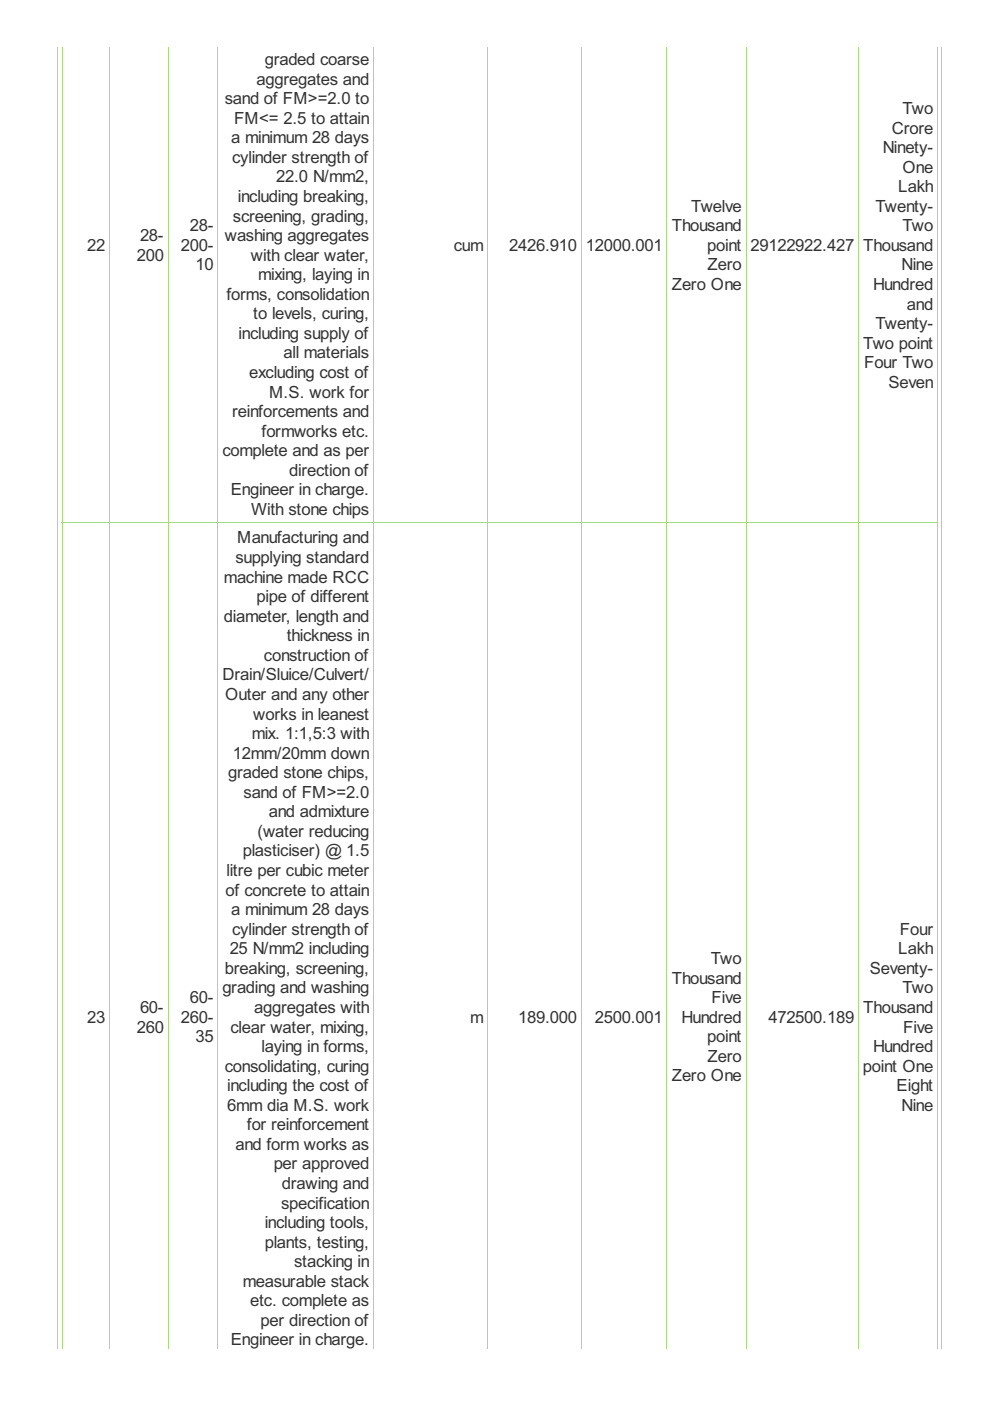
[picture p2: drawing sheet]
<svg xmlns="http://www.w3.org/2000/svg" width="210mm" height="297mm" viewBox="0 0 210 297" stroke-linecap="round" stroke-linejoin="round" font-family="sans-serif">
<defs><g id="words">
<g font-size="4" fill="#333">
<text x="54.4" y="17.9">aggregates and</text>
<text x="56.1" y="13.8">graded coarse</text>
<text x="47.7" y="22.1">sand of FM&gt;=2.0 to</text>
<text x="49.6" y="26.2">FM&lt;= 2.5 to attain</text>
<text x="189.1" y="28.3">Crore</text>
<text x="191.3" y="24.2">Two</text>
<text x="49" y="30.4">a minimum 28 days</text>
<text x="49.2" y="34.5">cylinder strength of</text>
<text x="187.2" y="32.5">Ninety-</text>
<text x="58.5" y="38.7">22.0 N/mm2,</text>
<text x="190.5" y="40.7">Lakh</text>
<text x="191.3" y="36.6">One</text>
<text x="49.4" y="47">screening, grading,</text>
<text x="50.4" y="42.8">including breaking,</text>
<text x="146.6" y="44.9">Twelve</text>
<text x="185.6" y="44.9">Twenty-</text>
<text x="18.5" y="53.2">22</text>
<text x="29.7" y="51.1">28-</text>
<text x="38.3" y="53.2">200-</text>
<text x="40.2" y="49">28-</text>
<text x="47.7" y="51.1">washing aggregates</text>
<text x="96.2" y="53.2">cum</text>
<text x="108" y="53.2">2426.910</text>
<text x="124.2" y="53.2">12000.001</text>
<text x="142.4" y="49">Thousand</text>
<text x="150" y="53.2">point</text>
<text x="159.1" y="53.2">29122922.427</text>
<text x="183" y="53.2">Thousand</text>
<text x="191.3" y="49">Two</text>
<text x="29" y="55.3">200</text>
<text x="41.4" y="57.3">10</text>
<text x="53.2" y="55.3">with clear water,</text>
<text x="54.7" y="59.4">mixing, laying in</text>
<text x="150" y="57.3">Zero</text>
<text x="191.1" y="57.3">Nine</text>
<text x="48" y="63.6">forms, consolidation</text>
<text x="142.4" y="61.5">Zero One</text>
<text x="185.1" y="61.5">Hundred</text>
<text x="192.3" y="65.6">and</text>
<text x="50.6" y="71.9">including supply of</text>
<text x="53.7" y="67.7">to levels, curing,</text>
<text x="185.6" y="69.8">Twenty-</text>
<text x="60.1" y="76">all materials</text>
<text x="183" y="73.9">Two point</text>
<text x="52.8" y="80.1">excluding cost of</text>
<text x="183.2" y="78.1">Four Two</text>
<text x="188.4" y="82.2">Seven</text>
<text x="49.2" y="88.4">reinforcements and</text>
<text x="57.1" y="84.3">M.S. work for</text>
<text x="55.4" y="92.6">formworks etc.</text>
<text x="47.1" y="96.7">complete and as per</text>
<text x="61.3" y="100.9">direction of</text>
<text x="48.9" y="105">Engineer in charge.</text>
<text x="53.3" y="109.2">With stone chips</text>
<text x="49.9" y="119.4">supplying standard</text>
<text x="50.3" y="115.2">Manufacturing and</text>
<text x="47.5" y="123.5">machine made RCC</text>
<text x="47.5" y="131.8">diameter, length and</text>
<text x="54.4" y="127.7">pipe of different</text>
<text x="60.8" y="136">thickness in</text>
<text x="56" y="140.1">construction of</text>
<text x="47.2" y="144.3">Drain/Sluice/Culvert/</text>
<text x="47.7" y="148.4">Outer and any other</text>
<text x="53.7" y="152.6">works in leanest</text>
<text x="49.4" y="160.8">12mm/20mm down</text>
<text x="53.4" y="156.7">mix. 1:1,5:3 with</text>
<text x="48.4" y="165">graded stone chips,</text>
<text x="51.6" y="169.1">sand of FM&gt;=2.0</text>
<text x="57" y="173.3">and admixture</text>
<text x="54.6" y="177.4">(water reducing</text>
<text x="48" y="185.7">litre per cubic meter</text>
<text x="51.5" y="181.6">plasticiser) @ 1.5</text>
<text x="47.8" y="189.9">of concrete to attain</text>
<text x="49" y="194">a minimum 28 days</text>
<text x="48.7" y="202.3">25 N/mm2 including</text>
<text x="49.2" y="198.2">cylinder strength of</text>
<text x="190.5" y="202.3">Lakh</text>
<text x="190.8" y="198.2">Four</text>
<text x="47.7" y="206.5">breaking, screening,</text>
<text x="142.4" y="208.5">Thousand</text>
<text x="150.7" y="204.4">Two</text>
<text x="184.4" y="206.5">Seventy-</text>
<text x="29.7" y="214.8">60-</text>
<text x="40.2" y="212.7">60-</text>
<text x="47.1" y="210.6">grading and washing</text>
<text x="53.9" y="214.8">aggregates with</text>
<text x="150.9" y="212.7">Five</text>
<text x="183" y="214.8">Thousand</text>
<text x="191.3" y="210.6">Two</text>
<text x="18.5" y="216.8">23</text>
<text x="29" y="218.9">260</text>
<text x="38.3" y="216.8">260-</text>
<text x="41.4" y="221">35</text>
<text x="48.9" y="218.9">clear water, mixing,</text>
<text x="99.7" y="216.8">m</text>
<text x="109.9" y="216.8">189.000</text>
<text x="126.1" y="216.8">2500.001</text>
<text x="144.5" y="216.8">Hundred</text>
<text x="150" y="221">point</text>
<text x="162.9" y="216.8">472500.189</text>
<text x="191.5" y="218.9">Five</text>
<text x="47.7" y="227.2">consolidating, curing</text>
<text x="55.4" y="223.1">laying in forms,</text>
<text x="150" y="225.1">Zero</text>
<text x="183" y="227.2">point One</text>
<text x="185.1" y="223.1">Hundred</text>
<text x="48.2" y="231.4">including the cost of</text>
<text x="142.4" y="229.3">Zero One</text>
<text x="190.1" y="231.4">Eight</text>
<text x="48.2" y="235.5">6mm dia M.S. work</text>
<text x="52.3" y="239.6">for reinforcement</text>
<text x="191.1" y="235.5">Nine</text>
<text x="49.9" y="243.8">and form works as</text>
<text x="58" y="247.9">per approved</text>
<text x="59.6" y="256.2">specification</text>
<text x="59.8" y="252.1">drawing and</text>
<text x="56.1" y="260.4">including tools,</text>
<text x="56.1" y="264.5">plants, testing,</text>
<text x="62.4" y="268.7">stacking in</text>
<text x="51.5" y="272.8">measurable stack</text>
<text x="53" y="277">etc. complete as</text>
<text x="55.3" y="281.1">per direction of</text>
<text x="48.9" y="285.3">Engineer in charge.</text>
</g>
</g></defs>
<g fill="none" stroke="#a8da7f" stroke-width=".21">
<path d="M12.2 9.9v276.1M13.2 9.9v276.1M23.2 9.9v276.1M35.7 9.9v276.1M46.2 9.9v276.1M79.2 9.9v276.1M103.4 9.9v276.1M123.3 9.9v276.1M141.4 9.9v276.1M158.2 9.9v276.1M182 9.9v276.1M198.8 9.9v276.1"/>
<path d="M199.6 9.9v276.1M13.1 110.8h185.8"/>
</g>
<use href="#words"/>
</svg>
